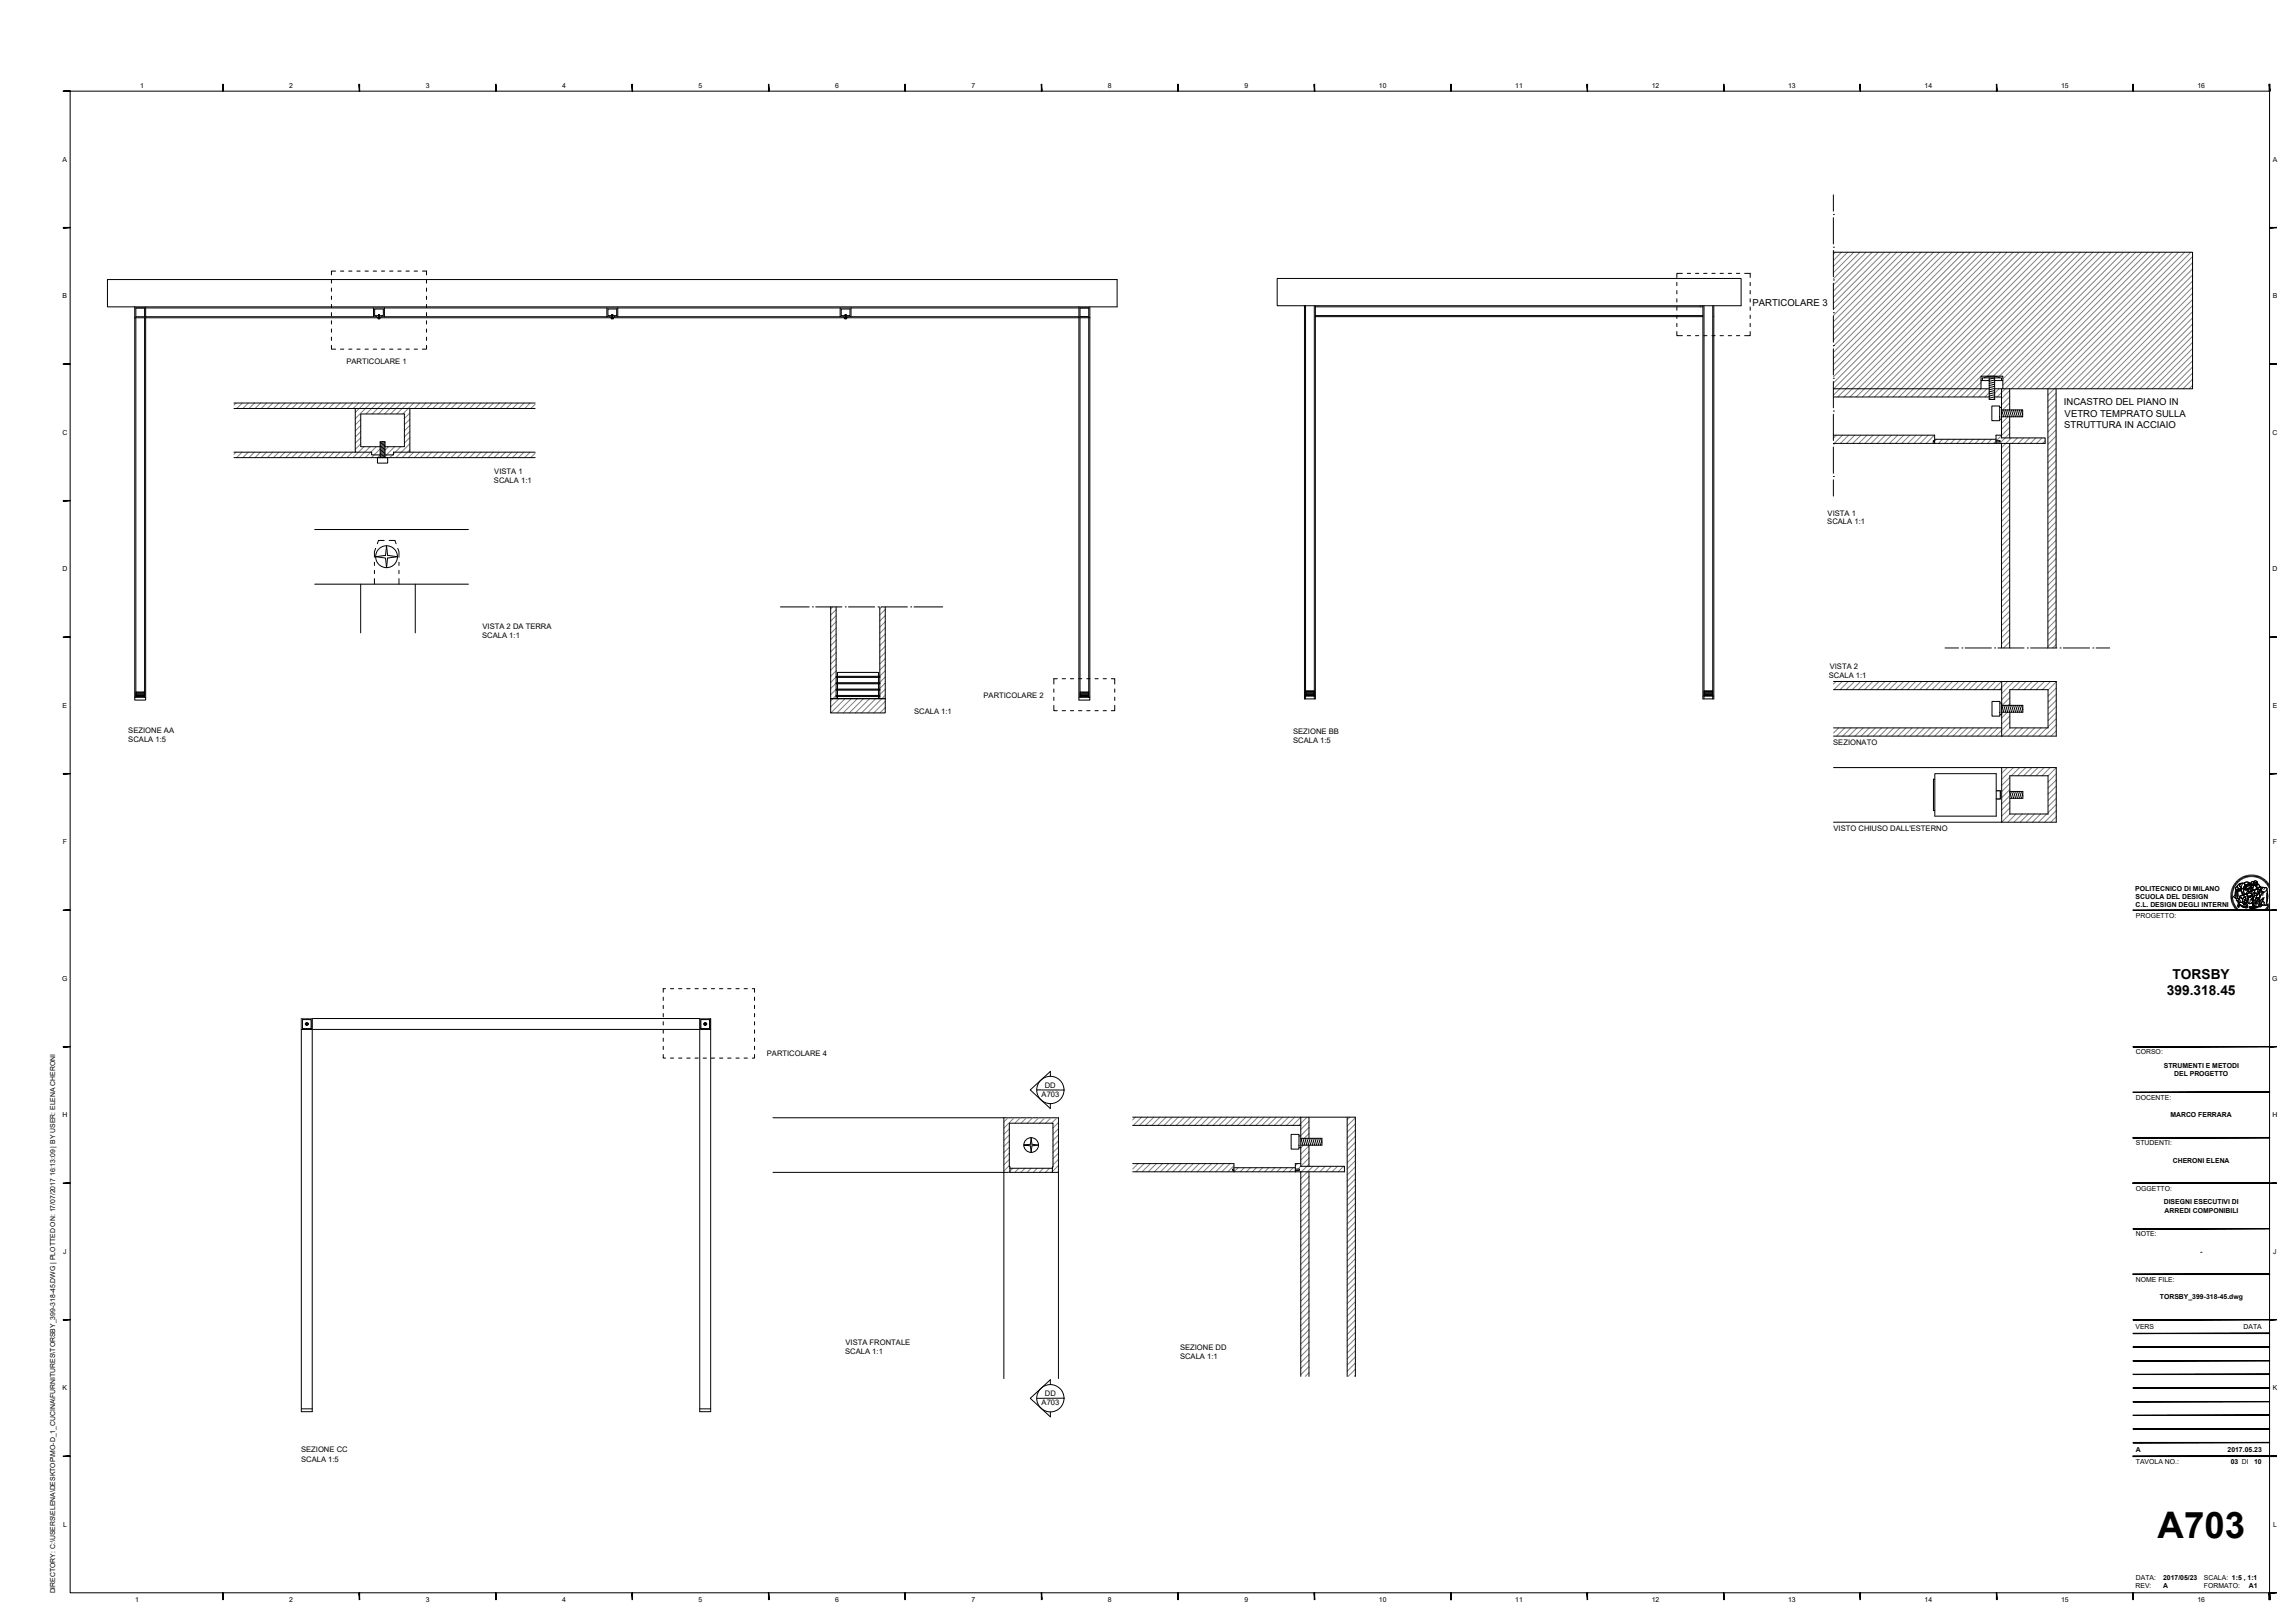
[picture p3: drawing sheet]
<svg xmlns="http://www.w3.org/2000/svg" width="841mm" height="594mm" viewBox="0 0 841 594" stroke-linecap="round" stroke-linejoin="round" font-family="sans-serif">
<defs><g id="words">
<text font-size="13.4" x="790.7" y="563.2">A703</text>
<g font-size="5">
<text x="796.2" y="358.6">TORSBY</text>
<text x="794.1" y="364.6">399.318.45</text>
</g>
<g font-size="3.5">
<text x="642.2" y="112">PARTICOLARE 3</text>
<text x="756.3" y="148.3">INCASTRO DEL PIANO IN</text>
<text x="756.6" y="152.6">VETRO TEMPRATO SULLA</text>
<text x="756.5" y="156.8">STRUTTURA IN ACCIAIO</text>
</g>
<g font-size="2.8">
<text x="127" y="133.3">PARTICOLARE 1</text>
<text x="181.1" y="173.7">VISTA 1</text>
<text x="181" y="177.1">SCALA 1:1</text>
<text x="669.8" y="189">VISTA 1</text>
<text x="669.6" y="192.1">SCALA 1:1</text>
<text x="176.7" y="233.6">SCALA 1:1</text>
<text x="176.8" y="230.3">VISTA 2 DA TERRA</text>
<text x="670.5" y="245">VISTA 2</text>
<text x="670.2" y="248.3">SCALA 1:1</text>
<text x="360.4" y="255.5">PARTICOLARE 2</text>
<text x="335" y="261.6">SCALA 1:1</text>
<text x="47" y="268.6">SEZIONE AA</text>
<text x="473.9" y="268.7">SEZIONE BB</text>
<text x="47" y="271.9">SCALA 1:5</text>
<text x="473.9" y="272">SCALA 1:5</text>
<text x="671.8" y="272.9">SEZIONATO</text>
<text x="671.9" y="304.4">VISTO CHIUSO DALL'ESTERNO</text>
<text x="281" y="386.9">PARTICOLARE 4</text>
<text x="381.7" y="401.9">A703</text>
<text x="382.9" y="398.5">DD</text>
<text x="309.7" y="496">SCALA 1:1</text>
<text x="309.8" y="492.6">VISTA FRONTALE</text>
<text x="432.4" y="494.5">SEZIONE DD</text>
<text x="432.4" y="497.8">SCALA 1:1</text>
<text x="381.7" y="514.8">A703</text>
<text x="382.9" y="511.4">DD</text>
<text x="110.3" y="531.9">SEZIONE CC</text>
<text x="110.3" y="535.3">SCALA 1:5</text>
</g>
<g font-size="2.5">
<text x="51.3" y="32.2">1</text>
<text x="106" y="32.2">2</text>
<text x="156" y="32.2">3</text>
<text x="206" y="32.2">4</text>
<text x="256" y="32.2">5</text>
<text x="306" y="32.2">6</text>
<text x="356" y="32.2">7</text>
<text x="406" y="32.2">8</text>
<text x="456" y="32.2">9</text>
<text x="505.3" y="32.2">10</text>
<text x="555.3" y="32.2">11</text>
<text x="605.3" y="32.2">12</text>
<text x="655.3" y="32.2">13</text>
<text x="705.3" y="32.2">14</text>
<text x="755.3" y="32.2">15</text>
<text x="805.3" y="32.2">16</text>
<text x="23" y="59.3">A</text>
<text x="832.8" y="59.3">A</text>
<text x="23" y="109.3">B</text>
<text x="832.8" y="109.3">B</text>
<text x="22.9" y="159.3">C</text>
<text x="832.8" y="159.3">C</text>
<text x="22.9" y="209.3">D</text>
<text x="832.8" y="209.3">D</text>
<text x="23" y="259.3">E</text>
<text x="832.8" y="259.3">E</text>
<text x="23" y="309.3">F</text>
<text x="832.9" y="309.3">F</text>
<text x="782.5" y="326.3">POLITECNICO DI MILANO</text>
<text x="782.6" y="329.3">SCUOLA DEL DESIGN</text>
<text x="782.6" y="332.4">C.L. DESIGN DEGLI INTERNI</text>
<text x="782.7" y="336.2">PROGETTO:</text>
<text x="22.8" y="359.3">G</text>
<text x="832.7" y="359.3">G</text>
<text x="782.7" y="386.2">CORSO:</text>
<text x="793" y="391.1">STRUMENTI E METODI</text>
<text x="796.7" y="394.1">DEL PROGETTO</text>
<text x="782.7" y="402.8">DOCENTE:</text>
<text x="22.9" y="409.3">H</text>
<text x="795.4" y="409.3">MARCO FERRARA</text>
<text x="832.8" y="409.3">H</text>
<text x="782.7" y="419.5">STUDENTI:</text>
<text x="796.2" y="425.9">CHERONI ELENA</text>
<text x="782.7" y="436.2">OGGETTO:</text>
<text x="792.9" y="441.1">DISEGNI ESECUTIVI DI</text>
<text x="793.2" y="444.1">ARREDI COMPONIBILI</text>
<text x="782.7" y="452.8">NOTE:</text>
<text x="23.2" y="459.3">J</text>
<text x="806.2" y="459.3">-</text>
<text x="833.1" y="459.3">J</text>
<text x="782.7" y="469.5">NOME FILE:</text>
<text x="791.5" y="475.7">TORSBY_399-318-45.dwg</text>
<text x="782.6" y="486.8">VERS</text>
<text x="822.2" y="486.8">DATA</text>
<text x="23" y="509.3">K</text>
<text x="832.8" y="509.3">K</text>
<text x="782.7" y="531.8">A</text>
<text x="816.3" y="531.8">2017.05.23</text>
<text x="782.7" y="536.3">TAVOLA NO.:</text>
<text x="817.5" y="536.3">03 DI</text>
<text x="826" y="536.3">10</text>
<text x="23.1" y="559.3">L</text>
<text x="833" y="559.3">L</text>
<text x="782.6" y="581.7">REV:</text>
<text x="782.7" y="578.8">DATA:</text>
<text x="792.7" y="581.8">A</text>
<text x="792.7" y="578.7">2017/05/23</text>
<text x="807.6" y="578.8">SCALA: 1:5 , 1:1</text>
<text x="807.6" y="581.8">FORMATO:</text>
<text x="824.1" y="581.8">A1</text>
<text x="20.2" y="583.6" transform="rotate(-90 20.2 583.6)">DIRECTORY: C:\USERS\ELENA\DESKTOP\MO-D_1_CUCINA\FURNITURES\TORSBY_399-318-45.DWG | PLOTTED ON: 17/07/2017 16:13:09 | BY USER: ELENA CHERONI</text>
<text x="49.5" y="586.8">1</text>
<text x="106" y="586.8">2</text>
<text x="156" y="586.8">3</text>
<text x="206" y="586.8">4</text>
<text x="256" y="586.8">5</text>
<text x="306" y="586.8">6</text>
<text x="356" y="586.8">7</text>
<text x="406" y="586.8">8</text>
<text x="456" y="586.8">9</text>
<text x="505.3" y="586.8">10</text>
<text x="555.3" y="586.8">11</text>
<text x="605.3" y="586.8">12</text>
<text x="655.3" y="586.8">13</text>
<text x="705.3" y="586.8">14</text>
<text x="755.3" y="586.8">15</text>
<text x="805.3" y="586.8">16</text>
</g>
</g></defs>
<!-- layer: A-FURN -->
<g fill="none" stroke="#000" stroke-width=".37">
<path d="M671.9 92.4h131.6v50h-70v18M39.4 102.4h370v10h-370zM49.4 116.4h350M49.4 112.4v4M49.8 112.8h3.2v3.2h-3.2zM49.8 116.4v139M53 116.4v139M53.4 112.4v144h-4v-140M53.4 112.8h83.5M53.4 116h83.5M138.7 115.6h-1.4v-2.4h3.2v2.4h-1.4M140.9 112.8h81.5"/>
<path d="M140.9 116h81.5M224.2 115.6h-1.4v-2.4h3.2v2.4h-1.4M226.4 112.8h81.5M226.4 116h81.5M309.7 115.6h-1.4v-2.4h3.2v2.4h-1.4M311.9 112.8h83.5M311.9 116h83.5M395.4 112.4v144h4v-140M395.8 112.8h3.2v3.2h-3.2zM395.8 116.4v139M399 116.4v139M399.4 112.4v4"/>
<path d="M468 102h170v10h-170zM478 112v144h4v-144M478.4 112v144M481.6 112v144M482 112.4h142M482 116h142M482 115.6h142M624 112v144h4v-144M624.4 112v144M627.6 112v144M726 139.4v-1.6h8v1.6M85.7 147.6h110.4"/>
<path d="M85.7 149.6h44.5M150.2 149.6h-20v16h6v1h3.1M150.2 149.6v16h-6v1h-3.1M150.2 149.6h45.9M671.9 142.4h57.1M671.9 159.4h37.1v3h-37.1M671.9 145.4h57.1M731 142.4h2.5M731 145.4h2.5M733.5 159.4h-2v3h2v74.9M736.5 142.4v7.7M736.5 152.7v7.7"/>
<path d="M750.5 142.4v94.9M753.5 142.4v94.9M85.7 167.6h110.4M85.7 165.6h44.5M139.3 163.6h-7.1v-12h16v12h-7.1M150.2 165.6h45.9M709 161.4h-.5v.5h.5M731.5 161.4h1.5v.5h-1.5M736.5 162.4v74.9M115.3 193.9h56.4M115.3 214h56.4M132.2 214v17.8"/>
<path d="M137.7 203.9l3.6-.5 .4-3.5 .3 3.5 3.7 .5-3.7 .5-.3 3.5-.4-3.5zM152.2 214v17.8M304.4 222.3v33.6M306.4 222.3v33.6M322.4 222.3v33.6M324.4 222.3v33.6M49.4 255.4h4M304.4 255.9v5.2h20v-5.2M304.4 255.9h20M395.4 255.4h4M478 254.9h4M624 254.9h4"/>
<path d="M671.9 249.6h81.6v20h-81.6M671.9 252.6h61.6M733.5 249.6v20M736.5 258.3v-5.7h14v14h-14v-5.7M671.9 266.6h61.6M671.9 281.1h81.6v20h-81.6M733.5 281.1v20M736.5 284.1h14v14h-14zM110.4 377h.5M110.9 376.7l-.1-3.3h3.2v3.3M114 377h142.9l-.1-3.6h3.2v3.6h.4M114.4 373v144h-4v-144h150v144h-4v-144"/>
<path d="M260 376.6h.1M283.2 409.4h104.7v95.5M367.9 409.4v95.5M415.1 409.2h81.6v94.9M415.1 412.2h61.6M476.7 409.2v18M479.7 409.2v7.7M479.7 419.4v7.8M493.7 409.2v94.9M283.2 429.4h86.9v-2h-.2v-16h16v16h-.2v2h2.2M415.1 426.2h37.1v3h-37.1M452.2 428.2h-.5v.5h.5"/>
<path d="M474.7 428.2h1.5v.5h-1.5M476.7 426.2h-2v3h2v74.9M479.7 429.2v74.9M110.4 516h4M256.4 516h4"/>
<circle cx="141.7" cy="203.9" r="4"/>
</g>
<!-- layer: COSTR -->
<g fill="none" stroke="#000" stroke-width=".37">
<path d="M138.5 116.4h.8v.4h-.8zM138.7 115.2v1.2l.4-.1M138.7 115.2h.4M138.9 115.2l-.2 .1M139.1 116.1l-2.2-.1v-3.2h4v3.2l-2.2 .3M139.1 115.2v1.2M139.1 116l-.4 .1M139.1 115.9l-.4 .1M139.1 115.8l-.4 .1M139.1 115.7l-.4 .1M139.1 115.6l-.4 .1M139.1 115.5l-.4 .1"/>
<path d="M139.1 115.4l-.4 .1M139.1 115.3l-.4 .1M224 116.4h.8v.4h-.8zM224.2 115.2v1.2l.4-.1M224.2 115.2h.4M224.4 115.2l-.2 .1M224.6 116.1l-2.2-.1v-3.2h4v3.2l-2.2 .3M224.6 115.2v1.2M224.6 116l-.4 .1M224.6 115.9l-.4 .1M224.6 115.8l-.4 .1M224.6 115.7l-.4 .1"/>
<path d="M224.6 115.6l-.4 .1M224.6 115.5l-.4 .1M224.6 115.4l-.4 .1M224.6 115.3l-.4 .1M309.5 116.4h.8v.4h-.8zM309.7 115.2v1.2l.4-.1M309.7 115.2h.4M310 115.2l-.3 .1M310.1 116.1l-2.2-.1v-3.2h4v3.2l-2.2 .3M310.1 115.2v1.2M310.1 116l-.4 .1M310.1 115.9l-.4 .1"/>
<path d="M310.1 115.8l-.4 .1M310.1 115.7l-.4 .1M310.1 115.6l-.4 .1M310.1 115.5l-.4 .1M310.1 115.4l-.4 .1M310.1 115.3l-.4 .1M726.5 139.4v-1h7v1M727.2 138.4a6.5 6.5 0 0 1 5.5 0M729 139.4h-3v3M729 138.9l1.9-.5v1M729 138.4v7.9h1.9M730.9 139.4h3.1v3"/>
<path d="M730.9 139.4l.1 6.9M730.9 139.2l-1.9 .5M730.9 139.9l-1.9 .5M729.9 148.7h2.9v5.4h-2.9zM730.9 140.7l-1.9 .5M730.9 141.5l-1.9 .5M730.9 142.3l-1.9 .5M730.9 143l-1.9 .5M730.9 143.8l-1.9 .5M730.9 144.6l-1.9 .5M730.9 145.3l-1.9 .6M730.9 146.1l-.7 .2"/>
<path d="M732.8 153.5h.7M732.8 149.3h.7M733.5 150.1h7.7v2.6h-7.7M733.5 150.1l.7 2.6M734.2 150.1l.8 2.6M735 150.1l.7 2.6M735.7 150.1l.7 2.6M736.4 150.1l.7 2.6M737.1 150.1l.7 2.6M737.8 150.1l.8 2.6M738.6 150.1l.7 2.6M739.3 150.1l.7 2.6"/>
<path d="M740 150.1l.7 2.6M740.7 150.1l.5 1.8M138.3 167.6h3.8v2h-3.8zM140.5 161.8l-1.2 .3M141.1 167.1l-1.8 .5v-5.8h1.8v5.8M141.1 166.6l-1.8 .5M141.1 166.1l-1.8 .5M141.1 165.6l-1.8 .5M141.1 165.1l-1.8 .5M141.1 164.6l-1.8 .5M141.1 164.1l-1.8 .5M141.1 163.6l-1.8 .5"/>
<path d="M141.1 163.1l-1.8 .5M141.1 162.6l-1.8 .5M141.1 162.1l-1.8 .5M709 162.4h22.5M709 160.9h22.5M733.5 160.4h16v2h-16M140.8 197.9h-2.1l-.4 1.3M142.6 197.9h2.1l.4 1.3M137.2 205.9v1.2M137.2 208.9v1.2M137.2 211.9v2.1M137.7 200.9l-.5 1.2v2"/>
<path d="M145.8 200.9l.4 1.2v2M146.2 205.9v1.2M146.2 208.9v1.2M146.2 211.9v2.1M49.8 254.2h3.2M49.8 253.7h3.2M49.8 253.8h3.2M49.8 254.7h3.2M49.8 255.1h3.2M49.8 255.2h3.2M49.9 255.4v-2h3v2M304.4 255.9h20"/>
<path d="M306.4 250h16v.5h-16zM306.4 247.7h16v.4h-16zM306.4 252.4h16v.4h-16zM306.4 254.7h16v.4h-16zM306.9 247.7v-1.4h15v1.4M306.9 248.1v1.9M306.9 250.5v1.9M306.9 252.8v1.9M306.9 255.1v.8M321.9 248.1v1.9M321.9 250.5v1.9M321.9 252.8v1.9"/>
<path d="M321.9 255.1v.8M395.8 254.2h3.2M395.8 253.7h3.2M395.8 253.8h3.2M395.8 254.7h3.2M395.8 255.1h3.2M395.8 255.2h3.2M395.9 255.4v-2h3v2M478.4 253.4h3.2M478.4 254.2h3.2M478.4 253.8h3.2M478.4 254.7h3.2"/>
<path d="M478.4 254.8h3.2M478.4 253.9h3.2M478.4 253.3h3.2M478.4 254.3h3.2M478.5 254.9v-1.9h3v1.9M624.4 253.4h3.2M624.4 254.2h3.2M624.4 253.8h3.2M624.4 254.7h3.2M624.4 254.8h3.2M624.4 253.9h3.2M624.4 253.3h3.2"/>
<path d="M624.4 254.3h3.2M624.5 254.9v-1.9h3v1.9M730 256.9h2.9v5.4h-2.9zM732.9 257.5h.6v3.4M734.3 258.3l.7 2.6M735 258.3l.7 2.6M735.7 258.3l.8 2.6M736.5 258.3l.7 2.6M737.2 258.3l.7 2.6M737.9 258.3l.7 2.6M738.6 258.3l.7 2.6M739.3 258.3l.8 2.6"/>
<path d="M740.1 258.3l.7 2.6M740.8 258.3l.5 1.8M733.5 260.9v.8h-.6M733.5 260.9h7.8v-2.6h-7.8l.8 2.6M709 283.4h22.5v15.5h-22.5zM709 285.4h-.5v11.5h.5M731.5 289.6h.4M731.5 292.6h.4M732 289.6h.1M732 292.6h.1M732.1 289.6h.1M732.1 292.6h.1"/>
<path d="M732.2 289.6h.6M732.2 292.6h.6M732.8 289.6h.1M732.8 292.6h.1M733 289.6h.1M733 289.6v.4M733 290.1h.1M733 290.2v.5M733 290.8v.1M733 291h.1M733 291.1v.5M733 291.7v.1"/>
<path d="M733 291.9h.1M733 292v.5M733 292.6h.1M736.5 289.9h4.8v2.5h-4.8M736.5 290.1l.7 2.3M737.2 289.9l.7 2.5M737.9 289.9l.7 2.5M738.6 289.9l.7 2.5M739.3 289.9l.8 2.5M740.1 289.9l.7 2.5M740.8 289.9l.5 1.7M110.9 376.7h3.1v.3h-3.1z"/>
<path d="M111.9 375h.5v-.5l.1 .5h.5l-.5 .1-.1 .5v-.5zM256.9 377h3.1M256.9 376.7h3.1M257.9 375h.5v-.5l.1 .5h.5l-.5 .1-.1 .5v-.5zM375.2 419.4l2.4-.3 .3-2.4 .3 2.4 2.4 .3-2.4 .3-.3 2.4-.3-2.4zM473.1 415.5h2.9v5.4h-2.9zM476 416h.7M476.7 416.9h7.7v2.5h-7.7M476.7 416.9l.8 2.5M477.5 416.9l.7 2.5M478.2 416.9l.7 2.5M478.9 416.9l.7 2.5"/>
<path d="M479.6 416.9l.8 2.5M480.4 416.9l.7 2.5M481.1 416.9l.7 2.5M481.8 416.9l.7 2.5M482.5 416.9l.7 2.5M483.2 416.9l.8 2.5M484 416.9l.4 1.8M370.1 429.4h15.6M370.1 427.9h15.6M452.2 429.2h22.5M452.2 427.7h22.5M476 420.3h.7"/>
<path d="M476.7 427.2h16v2h-16"/>
<circle cx="112.4" cy="375" r=".53"/>
<circle cx="258.4" cy="375" r=".53"/>
<circle cx="377.9" cy="419.4" r="2.69"/>
</g>
<!-- layer: QUOTE -->
<g fill="none" stroke="#000" stroke-width=".37">
<path d="M671.9 78.5h.1M671.9 71.4v5.9M671.9 79.7v9.6M123 99.3h-1.5v1.4M124.8 99.3h1.2M127.8 99.3h1.2M130.8 99.3h1.2M133.8 99.3h1.2M136.8 99.3h1.2M139.8 99.3h1.2M142.8 99.3h1.2M145.8 99.3h1.2"/>
<path d="M148.8 99.3h1.2M151.8 99.3h1.2M154.8 99.3h1.5v1.4M671.9 90.5h.1M671.9 91.7v9.6M121.5 102.5v1.2M121.5 105.5v1.2M121.5 108.5v1.2M121.5 111.5v1.2M121.5 114.5v1.2M121.5 117.5v1.2M156.3 102.5v1.2"/>
<path d="M156.3 105.5v1.2M156.3 108.5v1.2M156.3 111.5v1.2M156.3 114.5v1.2M156.3 117.5v1.2M614.5 103.4v1.2M614.5 106.4v1.2M614.5 109.4v1.2M614.5 112.4v1.2M614.5 115.4v1.2M614.5 118.4v1.2M616.5 100.1h-2v1.5"/>
<path d="M618.3 100.1h1.2M621.3 100.1h1.2M624.3 100.1h1.2M627.3 100.1h1.2M630.3 100.1h1.2M633.3 100.1h1.2M636.3 100.1h1.2M639.3 100.1h2.1v1.5M641.4 103.4v1.2M641.4 106.4v1.2M641.4 109.4v1.2M641.4 112.4v1.2"/>
<path d="M641.4 115.4v1.2M641.4 118.4v1.2M671.9 102.5h.1M671.9 114.5h.1M671.9 103.7v9.6M671.9 115.7v9.6M121.5 126.5v1.4h1.5M121.5 120.5v1.2M121.5 123.5v1.2M124.8 127.9h1.2M127.8 127.9h1.2M130.8 127.9h1.2"/>
<path d="M133.8 127.9h1.2M136.8 127.9h1.2M139.8 127.9h1.2M142.8 127.9h1.2M145.8 127.9h1.2M148.8 127.9h1.2M151.8 127.9h1.2M156.3 126.5v1.4h-1.5M156.3 120.5v1.2M156.3 123.5v1.2M614.5 121.4v1.5h2M618.3 122.9h1.2"/>
<path d="M621.3 122.9h1.2M624.3 122.9h1.2M627.3 122.9h1.2M630.3 122.9h1.2M633.3 122.9h1.2M636.3 122.9h1.2M641.4 121.4v1.5h-2.1M671.9 126.5h.1M671.9 138.5h.1M671.9 127.7v9.6M671.9 139.7v9.6M671.9 150.5h.1"/>
<path d="M671.9 151.7v9.6M671.9 162.5h.1M671.9 174.5h.1M671.9 163.7v9.6M671.9 175.7v6M286 222.3h10.5M297.7 222.3h.1M298.9 222.3h9.6M309.7 222.3h.1M310.9 222.3h9.6M321.7 222.3h.1M322.9 222.3h9.6"/>
<path d="M333.7 222.3h.1M334.9 222.3h10.6M712.8 237.3h4.9M718.9 237.3h.1M720.1 237.3h9.6M730.9 237.3h.1M732.1 237.3h9.6M742.9 237.3h.1M744.1 237.3h9.6M754.9 237.3h.1M756.1 237.3h9.6M766.9 237.3h.1"/>
<path d="M768.1 237.3h5M386.2 258.3v2h1.3M386.2 252.3v1.2M386.2 255.3v1.2M387.5 248.6h-1.3v1.9M389.3 248.6h1.1M392.2 248.6h1.3M395.3 248.6h1.1M398.2 248.6h1.2M401.3 248.6h1.1M404.2 248.6h1.2M407.2 248.6h1.3v1.9"/>
<path d="M408.5 258.3v2h-1.3M408.5 252.3v1.2M408.5 255.3v1.2M389.3 260.3h1.1M392.2 260.3h1.3M395.3 260.3h1.1M398.2 260.3h1.2M401.3 260.3h1.1M404.2 260.3h1.2M243.1 365.2v1.2M243.1 368.2v1.2M243.1 371.2v1.2"/>
<path d="M243.1 374.2v1.2M243.1 377.2v1.2M243.9 362.1h-.8v1.3M245.7 362.1h1.2M248.7 362.1h1.2M251.7 362.1h1.2M254.7 362.1h1.2M257.7 362.1h1.2M260.7 362.1h1.2M263.7 362.1h1.2M266.7 362.1h1.2M269.7 362.1h1.2"/>
<path d="M272.7 362.1h1.2M275.7 362.1h.8v1.3M276.5 365.2v1.2M276.5 368.2v1.2M276.5 371.2v1.2M276.5 374.2v1.2M276.5 377.2v1.2M243.1 386.2v1.3h.8M243.1 380.2v1.2M243.1 383.2v1.2M245.7 387.5h1.2M248.7 387.5h1.2"/>
<path d="M251.7 387.5h1.2M254.7 387.5h1.2M257.7 387.5h1.2M260.7 387.5h1.2M263.7 387.5h1.2M266.7 387.5h1.2M269.7 387.5h1.2M272.7 387.5h1.2M276.5 386.2v1.3h-.8M276.5 380.2v1.2M276.5 383.2v1.2M379.9 399.2h10"/>
<path d="M384.9 394.2v-1.8l-7.4 6.8 7.4 6.8v-1.8M384.9 507.1v-1.7l-7.4 6.8 7.4 6.7v-1.8M389.9 512.1l-10 .1"/>
<circle cx="384.9" cy="399.2" r="5"/>
<circle cx="384.9" cy="512.1" r="5"/>
</g>
<!-- layer: A-SECT-MCUT -->
<g fill="none" stroke="#808080" stroke-width=".37">
<path d="M672.6 92.4l-.7 .7M674.8 92.4l-2.9 3M677.1 92.4l-5.2 5.2M679.3 92.4l-7.4 7.5M681.6 92.4l-9.7 9.7M683.8 92.4l-11.9 12M686.1 92.4l-14.2 14.2M688.3 92.4l-16.4 16.5M690.6 92.4l-18.7 18.7M692.8 92.4l-20.9 20.9M695.1 92.4l-23.2 23.2M697.3 92.4l-25.4 25.4"/>
<path d="M699.5 92.4l-27.6 27.7M701.8 92.4l-29.9 29.9M704 92.4l-32.1 32.2M706.3 92.4l-34.4 34.4M708.5 92.4l-36.6 36.7M710.8 92.4l-38.9 38.9M713 92.4l-41.1 41.1M715.3 92.4l-43.4 43.4M717.5 92.4l-45.6 45.6M719.7 92.4l-47.8 47.9M722 92.4l-50.1 50.1M724.2 92.4l-52.3 52.4"/>
<path d="M726.5 92.4l-53 53M728.7 92.4l-53 53M731 92.4l-53 53M733.2 92.4l-53 53M735.5 92.4l-53 53M737.7 92.4l-53 53M740 92.4l-53 53M742.2 92.4l-53 53M744.4 92.4l-53 53M746.7 92.4l-53 53M748.9 92.4l-53 53M751.2 92.4l-53 53"/>
<path d="M753.4 92.4l-53 53M755.7 92.4l-53 53M757.9 92.4l-53 53M760.2 92.4l-53 53M762.4 92.4l-53 53M764.7 92.4l-53 53M766.9 92.4l-53 53M769.2 92.4l-53.1 53M771.4 92.4l-53 53M773.6 92.4l-45.4 45.4M775.9 92.4l-45.4 45.4M778.1 92.4l-45.4 45.4"/>
<path d="M780.4 92.4l-46.4 46.4M782.6 92.4l-48.6 48.6M784.9 92.4l-53 53M787.1 92.4l-50 50M789.4 92.4l-50.1 50M791.6 92.4l-50 50M793.9 92.4l-50.1 50M796.1 92.4l-50 50M798.3 92.4l-50 50M800.6 92.4l-50.1 50.1M802.8 92.4l-52.3 52.4M803.5 94l-48.4 48.4"/>
<path d="M803.5 96.2l-46.2 46.2M803.5 98.5l-43.9 43.9M803.5 100.7l-41.7 41.7M803.5 103l-39.5 39.4M803.5 105.2l-37.2 37.2M803.5 107.5l-35 34.9M803.5 109.7l-32.7 32.7M803.5 112l-30.5 30.4M803.5 114.2l-28.2 28.2M803.5 116.4l-26 26M803.5 118.7l-23.7 23.7M803.5 120.9l-21.5 21.5"/>
<path d="M803.5 123.2l-19.2 19.2M803.5 125.4l-17 17M803.5 127.7l-14.7 14.7M803.5 129.9l-12.5 12.5M803.5 132.2l-10.3 10.2M803.5 134.4l-8 8M803.5 136.6l-5.8 5.8M803.5 138.9l-3.5 3.5M86.5 147.6l-.8 .8M88.8 147.6l-2 2M91 147.6l-2 2M93.2 147.6l-2 2"/>
<path d="M95.5 147.6l-2 2M97.7 147.6l-2 2M100 147.6l-2 2M102.2 147.6l-2 2M104.5 147.6l-2 2M106.7 147.6l-2 2M109 147.6l-2 2M111.2 147.6l-2 2M113.5 147.6l-2 2M115.7 147.6l-2 2M117.9 147.6l-2 2M120.2 147.6l-2 2"/>
<path d="M122.4 147.6l-2 2M124.7 147.6l-2 2M126.9 147.6l-2 2M129.2 147.6l-2 2M131.4 147.6l-2 2M132.2 153.6l-2 2M132.2 155.8l-2 2M132.2 158.1l-2 2M133.7 147.6l-3.5 3.5M135.9 147.6l-5.7 5.7M138.2 147.6l-4 4M140.4 147.6l-4 4"/>
<path d="M142.6 147.6l-4 4M144.9 147.6l-4 4M147.1 147.6l-4 4M149.4 147.6l-4 4M150.2 151.3l-2 2M150.2 153.5l-2 2M150.2 155.8l-2 2M150.2 158l-2 2M151.6 147.6l-4 4M153.9 147.6l-2 2M156.1 147.6l-2 2M158.4 147.6l-2 2"/>
<path d="M160.6 147.6l-2 2M162.9 147.6l-2 2M165.1 147.6l-2 2M167.3 147.6l-2 2M169.6 147.6l-2 2M171.8 147.6l-2 2M174.1 147.6l-2 2M176.3 147.6l-2 2M178.6 147.6l-2 2M180.8 147.6l-2 2M183.1 147.6l-2 2M185.3 147.6l-2 2"/>
<path d="M187.6 147.6l-2 2M189.8 147.6l-2 2M192 147.6l-2 2M194.3 147.6l-2 2M196.1 148l-1.6 1.6M673 159.4l-1.1 1.1M675.2 159.4l-3 3M677.4 159.4l-3 3M679.7 159.4l-3 3M681.9 159.4l-3 3M684.2 159.4l-3 3M686.4 159.4l-3 3"/>
<path d="M688.7 159.4l-3 3M690.9 159.4l-3 3M693.2 159.4l-3 3M695.4 159.4l-3 3M697.6 159.4l-2.9 3M699.9 159.4l-3 3M702.1 159.4l-3 3M704.4 159.4l-3 3M706.6 159.4l-3 3M708.9 159.4l-3 3M726 140.1l-5.4 5.3M726 142.3l-3.1 3.1"/>
<path d="M728.1 142.4l-3 3M729 143.8l-1.6 1.6M732.6 142.4l-1.6 1.7M733.6 152.7l-.1 .1M735.8 152.7l-2.3 2.3M736.5 156.5l-5.9 5.9M736.5 143l-3 3M736.5 147.5l-2.6 2.6M736.5 149.8l-.4 .3M736.5 154.3l-3 3M736.5 145.3l-3 3M736.5 158.7l-3.7 3.7"/>
<path d="M753.5 144l-3 3M753.5 146.2l-3 3M753.5 150.7l-3 3M753.5 153l-3 3M753.5 155.2l-3 3M753.5 157.5l-3 3M753.5 159.7l-3 3M753.5 148.5l-3 3M803.5 141.1l-1.3 1.3M86.5 165.6l-.8 .8M88.7 165.6l-2 2M91 165.6l-2 2"/>
<path d="M93.2 165.6l-2 2M95.5 165.6l-2 2M97.7 165.6l-2 2M99.9 165.6l-2 2M102.2 165.6l-2 2M104.4 165.6l-2 2M106.7 165.6l-2 2M108.9 165.6l-2 2M111.2 165.6l-2 2M113.4 165.6l-2 2M115.7 165.6l-2 2M117.9 165.6l-2 2"/>
<path d="M120.1 165.6l-1.9 2M122.4 165.6l-2 2M124.6 165.6l-2 2M126.9 165.6l-2 2M129.1 165.6l-2 2M132.2 160.3l-2 2M132.2 162.6l-2 2M133.4 163.6l-4 4M135.6 163.6l-4 4M137.9 163.6l-4 4M139.3 164.4l-3.2 3.2M139.3 166.7l-.9 .9"/>
<path d="M142.4 163.6l-1.3 1.3M144.6 163.6l-3.5 3.6M146.9 163.6l-4 4M150.2 160.3l-2 2M150.2 162.5l-5.1 5.1M150.2 164.8l-2.9 2.8M151.6 165.6l-2 2M153.8 165.6l-2 2M156.1 165.6l-2 2M158.3 165.6l-2 2M160.6 165.6l-2 2M162.8 165.6l-2 2"/>
<path d="M165.1 165.6l-2 2M167.3 165.6l-2 2M169.6 165.6l-2 2M171.8 165.6l-2 2M174 165.6l-2 2M176.3 165.6l-2 2M178.5 165.6l-2 2M180.8 165.6l-2 2M183 165.6l-2 2M185.3 165.6l-2 2M187.5 165.6l-2 2M189.8 165.6l-2 2"/>
<path d="M192 165.6l-2 2M194.2 165.6l-2 2M196.1 166l-1.6 1.6M708.6 161.9l-.5 .5M709.6 160.9l-.6 .7M711.9 160.9l-1.5 1.5M714.1 160.9l-1.5 1.5M716.4 160.9l-1.5 1.5M718.6 160.9l-1.5 1.5M720.8 160.9l-1.5 1.5M723.1 160.9l-1.5 1.5M725.3 160.9l-1.5 1.5"/>
<path d="M727.6 160.9l-1.5 1.5M729.8 160.9l-1.5 1.5M736.5 163.2l-3 3M736.5 167.7l-3 3M736.5 170l-3 3M736.5 172.2l-3 3M736.5 174.5l-3 3M736.5 176.7l-3 3M736.5 165.5l-3 3M736.5 179l-3 3M737.1 160.4l-3.6 3.6M739.3 160.4l-2 2"/>
<path d="M741.6 160.4l-2 2M743.8 160.4l-2 2M746 160.4l-2 2M748.3 160.4l-2 2M749.5 161.5l-1 .9M753.5 164.2l-3 3M753.5 166.5l-3 2.9M753.5 168.7l-3 3M753.5 170.9l-3 3M753.5 173.2l-3 3M753.5 177.7l-3 3M753.5 179.9l-3 3"/>
<path d="M753.5 162l-3 3M753.5 175.4l-3 3M736.5 181.2l-3 3M736.5 183.4l-3 3M736.5 185.7l-3 3M736.5 187.9l-3 3M736.5 190.2l-3 3M736.5 194.7l-3 3M736.5 196.9l-3 3M736.5 199.2l-3 3M736.5 192.4l-3 3M753.5 182.2l-3 3"/>
<path d="M753.5 184.4l-3 3M753.5 186.7l-3 2.9M753.5 188.9l-3 3M753.5 191.1l-3 3M753.5 193.4l-3 3M753.5 195.6l-3 3M753.5 197.9l-3 3M736.5 201.4l-3 3M736.5 203.7l-3 3M736.5 205.9l-3 3M736.5 208.1l-3 3M736.5 210.4l-3 3"/>
<path d="M736.5 212.6l-3 3M736.5 214.9l-3 3M736.5 217.1l-3 3M736.5 219.4l-3 3M753.5 200.1l-3 3M753.5 202.4l-3 3M753.5 204.6l-3 3M753.5 206.9l-3 3M753.5 209.1l-3 3M753.5 211.3l-3 3.1M753.5 213.6l-3 3M753.5 215.8l-3 3"/>
<path d="M753.5 218.1l-3 3M305.1 222.3l-.7 .7M306.4 223.3l-2 2M306.4 225.5l-2 2M306.4 227.7l-2 2.1M306.4 230l-2 2M306.4 232.2l-2 2M306.4 234.5l-2 2M306.4 236.7l-2 2M306.4 239l-2 2M323.1 222.3l-.7 .7M324.4 223.2l-2 2"/>
<path d="M324.4 225.5l-2 2M324.4 227.7l-2 2M324.4 230l-2 2M324.4 232.2l-2 2M324.4 234.4l-2 2M324.4 236.7l-2 2M324.4 238.9l-2 2M736.5 221.6l-3 3M736.5 223.9l-3 3M736.5 226.1l-3 3M736.5 228.4l-3 2.9M736.5 230.6l-3 3"/>
<path d="M736.5 232.8l-3 3M736.5 235.1l-2.3 2.2M753.5 220.3l-3 3M753.5 222.6l-3 3M753.5 224.8l-3 3M753.5 227.1l-3 3M753.5 229.3l-3 3M753.5 231.6l-3 3M753.5 233.8l-3 3M753.5 236l-1.3 1.3M306.4 241.2l-2 2M306.4 243.5l-2 2"/>
<path d="M306.4 245.7l-2 2M306.4 248l-2 2M306.4 250.2l-2 2M306.4 252.5l-2 2M306.4 254.7l-2 2M307.4 255.9l-3 3M309.7 255.9l-5.2 5.2M311.9 255.9l-5.2 5.2M314.2 255.9l-5.2 5.2M316.4 255.9l-5.2 5.2M318.7 255.9l-5.2 5.2M320.9 255.9l-5.2 5.2"/>
<path d="M324.4 254.7l-6.4 6.4M324.4 241.2l-2 2M324.4 243.4l-2 2M324.4 245.7l-2 2M324.4 247.9l-2 2M324.4 250.2l-2 2M324.4 252.4l-2 2M324.4 256.9l-4.2 4.2M324.4 259.1l-2 2M672.8 249.6l-.9 .9M675.1 249.6l-3 3M677.3 249.6l-3 3"/>
<path d="M679.6 249.6l-3 3M681.8 249.6l-3 3M684.1 249.6l-3 3M686.3 249.6l-3 3M688.5 249.6l-3 3M690.8 249.6l-3 3M693 249.6l-3 3M695.3 249.6l-3 3M697.5 249.6l-3 3M699.8 249.6l-3 3M702 249.6l-3 3M704.3 249.6l-3 3"/>
<path d="M706.5 249.6l-3 3M708.8 249.6l-3 3M711 249.6l-3 3M713.2 249.6l-3 3M715.5 249.6l-3 3M717.7 249.6l-3 3M720 249.6l-3 3M722.2 249.6l-3 3M724.5 249.6l-3 3M726.7 249.6l-3 3M729 249.6l-3 3M731.2 249.6l-3 3"/>
<path d="M733.5 249.6l-3.1 3M735.7 249.6l-3 3M736.5 253.3l-3 3M736.5 255.5l-2.8 2.8M736.5 257.8l-.6 .5M737.9 249.6l-4.4 4.4M740.2 249.6l-3 3M742.4 249.6l-3 3M744.7 249.6l-3 3M746.9 249.6l-3 3M749.2 249.6l-3 3M751.4 249.6l-3 3"/>
<path d="M753.5 249.7l-3 3M753.5 252l-3 3M753.5 254.2l-3 3M753.5 256.5l-3 3M753.5 258.7l-3 3M673.8 266.6l-1.9 1.9M676 266.6l-3 3M678.3 266.6l-3 3M680.5 266.6l-3 3M682.8 266.6l-3 3M685 266.6l-3 3M687.3 266.6l-3 3"/>
<path d="M689.5 266.6l-3 3M691.7 266.6l-3 3M694 266.6l-3 3M696.2 266.6l-3 3M698.5 266.6l-3 3M700.7 266.6l-3 3M703 266.6l-3 3M705.2 266.6l-3 3M707.5 266.6l-3 3M709.7 266.6l-3 3M712 266.6l-3 3M714.2 266.6l-3 3"/>
<path d="M716.4 266.6l-2.9 3M718.7 266.6l-3 3M720.9 266.6l-3 3M723.2 266.6l-3 3M725.4 266.6l-3 3M727.7 266.6l-3 3M729.9 266.6l-3 3M732.2 266.6l-3 3M735.7 260.9l-2.2 2.1M736.5 262.2l-3 3M736.5 264.5l-5.1 5.1M736.7 266.6l-3 3"/>
<path d="M738.9 266.6l-3 3M741.1 266.6l-2.9 3M743.4 266.6l-3 3M745.6 266.6l-3 3M747.9 266.6l-3 3M750.1 266.6l-3 3M753.5 261l-3 3M753.5 263.2l-3 3M753.5 265.4l-4.1 4.2M753.5 267.7l-1.9 1.9M735.6 281.1l-2.1 2.1M736.5 284.7l-3 3"/>
<path d="M736.5 286.9l-3 3M736.5 289.2l-3 3M736.5 291.4l-3 3M736.5 293.7l-3 3M736.5 295.9l-3 3M736.6 298.1l-3 3M737.8 281.1l-4.3 4.4M738.8 298.1l-3 3M740.1 281.1l-3 3M741.1 298.1l-3.1 3M742.3 281.1l-3 3M743.3 298.1l-3 3"/>
<path d="M744.6 281.1l-3 3M745.5 298.1l-3 3M746.8 281.1l-3 3M747.8 298.1l-3 3M749.1 281.1l-3 3M750 298.1l-3 3M751.3 281.1l-3 3M753.5 281.2l-3 3M753.5 283.4l-3 3M753.5 285.7l-3 3M753.5 287.9l-3 3M753.5 290.1l-3 3.1"/>
<path d="M753.5 292.4l-3 3M753.5 294.6l-3 3M753.5 296.9l-4.2 4.2M753.5 299.1l-2 2M110.7 373l-.3 .4M110.8 373.9l-.4 .4M110.8 374.3l-.4 .4M110.8 374.8l-.4 .4M110.8 375.2l-.4 .4M110.8 375.7l-.4 .4M110.8 376.1l-.4 .4M110.8 376.6l-.4 .3"/>
<path d="M111.1 376.7l-.3 .3M111.2 373l-.8 .8M111.5 376.7l-.3 .3M111.6 373l-.4 .4M112 376.7l-.3 .3M112.1 373l-.4 .4M112.4 376.7l-.3 .3M112.5 373l-.4 .4M112.9 376.7l-.3 .3M113 373l-.4 .4M113.3 376.7l-.3 .3M113.4 373l-.4 .4"/>
<path d="M113.8 376.7l-.3 .3M113.9 373l-.4 .4M114.3 373l-.4 .4M114.4 376.5l-.5 .5M114.4 373.4l-.4 .4M114.4 373.8l-.4 .4M114.4 374.3l-.4 .4M114.4 374.7l-.4 .4M114.4 375.2l-.4 .4M114.4 375.6l-.4 .4M114.4 376.1l-.4 .4M114.4 377h.1"/>
<path d="M256.7 373l-.3 .4M256.8 373.9l-.4 .4M256.8 374.3l-.4 .4M256.8 374.8l-.4 .4M256.8 375.2l-.4 .4M256.8 375.7l-.4 .4M256.8 376.1l-.4 .4M256.8 376.6l-.4 .3M257.1 376.7l-.3 .3M257.2 373l-.8 .8M257.5 376.7l-.3 .3M257.6 373l-.4 .4"/>
<path d="M258 376.7l-.3 .3M258.1 373l-.4 .4M258.4 376.7l-.3 .3M258.5 373l-.4 .4M258.9 376.7l-.3 .3M259 373l-.4 .4M259.3 376.7l-.3 .3M259.4 373l-.4 .4M259.8 376.7l-.3 .3M259.9 373l-.4 .4M260.3 373l-.4 .4M260.4 376.5l-.5 .5"/>
<path d="M260.4 373.4l-.4 .4M260.4 373.8l-.4 .4M260.4 374.3l-.4 .4M260.4 374.7l-.4 .4M260.4 375.2l-.4 .4M260.4 375.6l-.4 .4M260.4 376.1l-.4 .4M260.4 377h.1M369.4 409.4l-1.5 1.5M369.9 413.4l-2 2M369.9 415.7l-2 2M369.9 417.9l-2 2"/>
<path d="M371.7 409.4l-3.8 3.8M373.9 409.4l-2 2M376.2 409.4l-2 2M378.4 409.4l-2 2M380.7 409.4l-2 2M382.9 409.4l-2 2M385.1 409.4l-2 2M387.4 409.4l-2 2M387.9 411.2l-2 2M387.9 413.4l-2 2M387.9 415.6l-2 2M387.9 417.9l-2 2"/>
<path d="M416.1 409.2l-1 1M418.3 409.2l-3 3M420.6 409.2l-3 3M422.8 409.2l-3 3M425.1 409.2l-3 3M427.3 409.2l-3 3M429.6 409.2l-3 3M431.8 409.2l-3 3M434.1 409.2l-3.1 3M436.3 409.2l-3 3M438.5 409.2l-3 3M440.8 409.2l-3 3"/>
<path d="M443 409.2l-3 3M445.3 409.2l-3 3M447.5 409.2l-3 3M449.8 409.2l-3 3M452 409.2l-3 3M454.3 409.2l-3.1 3M456.5 409.2l-3 3M458.7 409.2l-3 3M461 409.2l-3 3M463.2 409.2l-3 3M465.5 409.2l-3 3M467.7 409.2l-3 3"/>
<path d="M470 409.2l-3 3M472.2 409.2l-3 3M474.5 409.2l-3 3M476.7 409.2l-3 3M477.7 419.4l-1 1M479 409.2l-3 3M479.7 410.7l-3 3M479.7 412.9l-3 3M479.7 415.2l-1.8 1.7M479.7 419.7l-3 3M494.7 409.2l-1 1M496.7 409.4l-3 3"/>
<path d="M496.7 411.7l-3 3M496.7 413.9l-3 3M496.7 416.1l-3 3M496.7 418.4l-3 3M369.9 420.2l-2 2M369.9 422.4l-2 2M369.9 424.7l-2 2M369.9 426.9l-2 2M371.1 427.9l-1.5 1.5M373.4 427.9l-1.5 1.5M375.6 427.9l-1.5 1.5M377.9 427.9l-1.5 1.5"/>
<path d="M380.1 427.9l-1.5 1.5M382.4 427.9l-1.5 1.5M384.6 427.9l-1.5 1.5M387.9 426.9l-2.5 2.5M387.9 420.1l-2 2M387.9 422.4l-2 2M387.9 424.6l-2 2M387.9 429.1l-.3 .3M417 426.2l-1.9 2M419.3 426.2l-3 3M421.5 426.2l-3 3M423.8 426.2l-3 3"/>
<path d="M426 426.2l-3 3M428.3 426.2l-3 3M430.5 426.2l-3 3M432.8 426.2l-3 3M435 426.2l-3 3M437.3 426.2l-3 3M439.5 426.2l-3 3M441.7 426.2l-3 3M444 426.2l-3 3M446.2 426.2l-3 3M448.5 426.2l-3 3M450.7 426.2l-3 3"/>
<path d="M452.2 427l-2.2 2.2M453.7 427.7l-1.5 1.5M456 427.7l-1.5 1.5M458.2 427.7l-1.5 1.5M460.4 427.7l-1.4 1.5M462.7 427.7l-1.5 1.5M464.9 427.7l-1.5 1.5M467.2 427.7l-1.5 1.5M469.4 427.7l-1.5 1.5M471.7 427.7l-1.5 1.5M473.9 427.7l-1.5 1.5M475.2 428.7l-.5 .5"/>
<path d="M475.4 426.2l-.7 .7M479.7 424.2l-4 4M479.7 426.4l-3 3M479.7 421.9l-3 3M479.7 430.9l-3 3M479.7 433.2l-3 2.9M479.7 435.4l-3 3M479.7 437.6l-3 3M479.7 439.9l-3 3M481.2 427.2l-4.5 4.5M483.4 427.2l-2 2M485.6 427.2l-2 2"/>
<path d="M487.9 427.2l-2 2M490.1 427.2l-2 2M492.4 427.2l-2 2M492.7 429.1l-.1 .1M496.7 420.6l-3 3M496.7 422.9l-3 3M496.7 425.1l-3 3M496.7 427.4l-3 3M496.7 429.6l-3 3M496.7 431.9l-3 3M496.7 434.1l-3 3M496.7 436.3l-3 3.1"/>
<path d="M496.7 438.6l-3 3M479.7 442.1l-3 3M479.7 444.4l-3 3M479.7 446.6l-3 3M479.7 448.9l-3 3M479.7 451.1l-3 3M479.7 453.4l-3 2.9M479.7 455.6l-3 3M479.7 457.8l-3 3M496.7 440.8l-3 3M496.7 443.1l-3 3M496.7 445.3l-3 3"/>
<path d="M496.7 447.6l-3 3M496.7 449.8l-3 3M496.7 452.1l-3 3M496.7 454.3l-3 3M496.7 456.6l-3 3M496.7 458.8l-3 3M479.7 460.1l-3 3M479.7 462.3l-3 3M479.7 464.6l-3 3M479.7 466.8l-3 3M479.7 469.1l-3 3M479.7 471.3l-3 3"/>
<path d="M479.7 473.6l-3 3M479.7 475.8l-3 3M479.7 478l-3 3.1M496.7 461l-3 3.1M496.7 463.3l-3 3M496.7 465.5l-3 3M496.7 467.8l-3 3M496.7 470l-3 3M496.7 472.3l-3 3M496.7 474.5l-3 3M496.7 476.8l-3 3M496.7 479l-3 3"/>
<path d="M479.7 480.3l-3 3M479.7 482.5l-3 3M479.7 484.8l-3 3M479.7 487l-3 3M479.7 489.3l-3 3M479.7 491.5l-3 3M479.7 493.8l-3 3M479.7 496l-3 3M479.7 498.3l-3 3M496.7 481.3l-3 3M496.7 483.5l-3 3M496.7 485.8l-3 2.9"/>
<path d="M496.7 488l-3 3M496.7 490.2l-3 3M496.7 492.5l-3 3M496.7 494.7l-3 3M496.7 497l-3 3M496.7 499.2l-3 3M479.7 500.5l-3 3M479.7 502.7l-1.4 1.4M496.7 501.5l-2.7 2.6M496.7 503.7l-.4 .4"/>
</g>
<!-- layer: G-ANNO-LOGO -->
<g fill="none" stroke="#000" stroke-width=".37">
<path d="M817.5 328.1h.6M817.5 327.7h.7M817.5 327.3l.7 .1M817.5 327l.7 .1M817.6 326.6l.7 .2M817.7 326.3l.6 .1M817.8 325.9l.6 .2M817.9 325.6l.6 .2M818 325.3l.6 .2M818.1 324.9l.7 .3M818.1 328.4h-.6M818.2 328.7l-.7 .1"/>
<path d="M818.2 329l-.7 .1M818.3 329.3l-.7 .2M818.3 324.6l.6 .3M818.3 329.7l-.6 .1M818.4 330l-.7 .2M818.5 324.3l.6 .3M818.5 330.3l-.6 .2M818.6 330.6l-.6 .3M818.6 324l.6 .4M818.7 330.9l-.6 .3M818.8 323.7l.6 .4M818.9 331.2l-.6 .3"/>
<path d="M819 331.5l-.6 .3M819.1 323.4l.5 .4M819.2 331.8l-.6 .3M819.3 323.1l.5 .5M819.4 325.7l.6 .1a.84 .84 0 0 0 1.3-.2v.5a1.64 1.64 0 0 1-2-.3zM819.4 325.7v.4M819.4 332l-.6 .4M819.5 322.9l.5 .4M819.5 326.2l-.7 2.6 .4 .1M819.6 332.3l-.6 .4M819.7 324.6l.3-.1 .1 .8 1.1 .4-.5 .3-1-.2a.51 .51 0 0 1-.5-.4 .51 .51 0 0 1 .3-.6zM819.8 322.6l.4 .5"/>
<path d="M819.8 332.6l-.6 .4M819.8 326.2l.4 .1-.3 2.8a.43 .43 0 0 1-.6-.2 .43 .43 0 0 1 .1-.5l.1-1.5zM819.8 326.2l-.3 .5-.3 2.2 .7 .2M820 324.4l-.6 .6a.44 .44 0 0 0-.2 .5 .44 .44 0 0 0 .5 .3l1 .2 .6-.4M820 332.8l-.5 .5M820 322.4l.5 .5M820 329.8v.1a1.17 1.17 0 0 0 1.6 .6l.2-.2M820.1 324.2l.6-.6 1.3-.1a.81 .81 0 0 0-1 .3 .81 .81 0 0 0 .1 1.1h.2v.7l-1.1-.3-.3-.3zM820.2 330.2l.6 .3 1-.2 .4 1 .2-.2 .3 .4-.2-.5 .3 .4-.1-.5 .4 .2-.8-.7 .3-.8 .4 .2 .3 1a.79 .79 0 0 1 0 1 .79 .79 0 0 1-.9 .2l-1.6-.8-.6-.6zM820.2 330.2v.5l.8 .7 1.9 .9M820.2 333l-.5 .5M820.2 326.3l1.2-.1 .6 1.2-.1 .5-.4 .1a.51 .51 0 0 0-.7 .1 .51 .51 0 0 0 .1 .7l-.4 .5-.5-.4z"/>
<path d="M820.2 326.3l-.2 .6 .1 2.2M820.3 322.1l.4 .6M820.3 330.8l2 1.2a.82 .82 0 0 0 1.2-.6v.1a.71 .71 0 0 1-.1 1 .71 .71 0 0 1-1-.1l-1.1-.6a.39 .39 0 0 0-.5-.3 .39 .39 0 0 0-.2 .5l-.4 .2-.2-.4zM820.3 330.9l-.3 .9 .3 .4 .3-.2-.2-.1a.51 .51 0 0 1 .4-.4 .51 .51 0 0 1 .5 .3l1.1 .6a.71 .71 0 0 0 1 .1 .71 .71 0 0 0 .1-1M820.4 333.3l-.4 .5M820.5 329.3l-.2-.2a.48 .48 0 0 0-.7 .2 .48 .48 0 0 0 .2 .7l.2-.2a.66 .66 0 0 1 .7-.2 .66 .66 0 0 1 .5 .5M820.6 321.9l.4 .6M820.7 333.5l-.4 .5M820.7 329l.4-.3 .8 .6-.1 1a1.19 1.19 0 0 1-1.8-.5l.7-.2zM820.7 328.3l1.2-.4 .4 .1 .1-.4 .5-.1 .8 .6a.99 .99 0 0 1 .1 1.2 .99 .99 0 0 1-1.2 .4l.1-.2a.47 .47 0 0 0 .1-.8 .47 .47 0 0 0-.8 .2l-.2 .4-.7-.6a.29 .29 0 0 1-.4 0 .29 .29 0 0 1 0-.4zM820.9 321.7l.3 .6M820.9 333.7l-.4 .5"/>
<path d="M821 323.8a.87 .87 0 0 1 1.2-.3 .87 .87 0 0 1 .2 1.3l-.4 .7 .2 .6a1.1 1.1 0 0 0 .7 1.4l-.5 .1-.1 .4-.4-.1 .1-.5-.6-1.2-.1-1.3a.61 .61 0 0 1-.5-.4 .61 .61 0 0 1 .2-.7zM821.1 328.6l.7 .7M821.1 328.7l-.5 .4 .1 .5M821.2 321.5l.3 .6M821.2 333.9l-.4 .5M821.4 326.2h-2.1l-.3 1.5-.5 .7 .3 .3M821.5 334l-.4 .6M821.5 321.3l.3 .6M821.5 326.6l.2 1.4M821.7 323.8l-.4 1 .1 1.4 .7 1.8 .7-.6a2.04 2.04 0 0 1-.1-3.2l-.5-.7-1.6 .2-.6 .6-.1 .7 1.3 .6M821.8 334.2l-.4 .6M821.8 321.2l.3 .6"/>
<path d="M821.9 327.9l-.4 .1a.51 .51 0 0 0-.7 .1 .51 .51 0 0 0 .1 .7M822 323.5a.81 .81 0 0 0-1 .3 .81 .81 0 0 0 .1 1l.2 .1M822 334.4l-.3 .6M822.1 321l.3 .7M822.2 328.7l.1-.1a.46 .46 0 0 1 .6 .2 .46 .46 0 0 1-.2 .7l-.4 .9 .8 .7-.4-.2 .1 .5-.3-.4 .1 .5-.2-.4-.2 .2-.4-.8v-1zM822.2 324.9l1-.4-.1 .5-1.1 .5zM822.2 328.7l.1-.1a.47 .47 0 0 1 .6 .2 .47 .47 0 0 1-.2 .7l-.4 .9 .8 .7-.4-.2 .1 .5-.3-.4 .1 .5-.2-.4-.2 .3-.4-.9v-1zM822.3 325.4l.7-.3 .3 .2a.33 .33 0 0 0-.4 .2 .33 .33 0 0 0 .2 .4h-.6zM822.3 325.4l.2 .5 .6 .1M822.3 334.5l-.2 .6M822.4 323.6l.8-.6 .9 .2 .3 .4-.1 .3-.5-.2-.5 .4-.6-.2M822.5 320.9l.2 .6"/>
<path d="M822.6 323.3l1-.2 .6 .2 .3 .4h-.7l-.7 .4-.7-.5zM822.6 334.6l-.2 .6M822.7 323.9l.6 .2 .6-.5 .3 .3-.6 .8-1-.1zM822.8 320.8l.2 .6M822.9 327.5l.6 .3 .4 .6 .1 .6-.4 .4M823 334.7l-.3 .7M823 325.4h.9l-.2 .2a.39 .39 0 0 1-.6 .4 .39 .39 0 0 1-.1-.6zM823 329.8l.3 1a.79 .79 0 0 1 .1 .9 .79 .79 0 0 1-.9 .3M823 325.1l.3 .2M823.1 324.8l-1.1 .7M823.1 328.4l-.7 .2M823.1 320.7l.2 .6"/>
<path d="M823.2 324.5l-.3 .5M823.3 334.8l-.2 .7M823.4 325.4a.34 .34 0 0 0-.4 .3 .34 .34 0 0 0 .4 .3 .34 .34 0 0 0 .2-.5l.3-.1-.7 .1M823.4 328.5a.7 .7 0 0 1 .2 .9 .7 .7 0 0 1-1 .3M823.5 327.7l.6-.7 1 .3 .2 .6-1.4 .4 .6 .4 .4-.2 .5-.7-.3-.5-1.1-.3-.5 .7-.2-.1 .2-1.1 .3-.2 1.3 .2 .5-.4v-.3l.6 .2 .1 1-.2 .6 .1 .4-.9 1.3h-.4l.6 .2v.4l.1-.2-.2 .5a.97 .97 0 0 1-1.2 .8l-.7-.7 .5-1.6M823.5 320.6l.1 .7M823.5 327.4l.6-.4 1 .3a.34 .34 0 0 1 .3 .3 .34 .34 0 0 1-.4 .3l-.2 .1a.6 .6 0 0 1-.7 .5 .6 .6 0 0 1-.5-.6zM823.5 330.3l.8 .7M823.6 334.9l-.2 .7M823.7 324.4l.1 .1M823.8 324l.2 .1M823.8 326.3l-.4 .6-.1 .7"/>
<path d="M823.8 329.7v1M823.8 320.5l.2 .7M823.9 324.1h-.1M823.9 335l-.1 .6M823.9 328.3l1.2-.4-.2 .6-.4 .2zM823.9 329.1l-.7 1.4M824.2 324.2l.8-.2a.33 .33 0 0 1 0 .6 .33 .33 0 0 1-.5-.3zM824.2 320.5l.1 .7M824.2 323.9l-.6 .7h-1M824.2 335l-.1 .7M824.3 332.2l2-.4 1.2 .2-2.1 .6zM824.3 332.2l1.1 .4v.3l-1.1-.4z"/>
<path d="M824.3 325h1l.3 .9-.1 .4-.5-1.3a.41 .41 0 0 0-.6 .1 .41 .41 0 0 0 .2 .6v.1a.49 .49 0 0 1-.1 .7 .49 .49 0 0 1-.7-.2zM824.5 325l.7 .1 .2 .5a.63 .63 0 0 1-.1 .7 .63 .63 0 0 1-.7 .2zM824.5 320.4l.1 .7M824.5 335v.7M824.6 324l.1-.2a.52 .52 0 0 1 .5 0 .52 .52 0 0 1 .3 .5l-.3 .1M824.6 328.5l.1 .1M824.6 329.4l-.3 1.6 1-.2M824.6 323.8a.52 .52 0 0 1 .6 0 .52 .52 0 0 1 .3 .4l-.3 .2-.2-.4h-.4zM824.7 328.2h.1M824.7 328.4l.1 .1M824.8 325.2v.1M824.9 325.2l-.2 .1"/>
<path d="M824.9 335.1l-.1 .6M824.9 320.4v.7M825 324.2h-.8l.5 .3a.29 .29 0 0 0 .5 0 .29 .29 0 0 0-.2-.5v.3M825 329.3h.3l.2-.5 .4-.2-.4 1.3v-.4zM825 326.5v.7M825.1 328l-.2 .5-.4 .2-1.2-.7M825.1 325.1l.1 .4M825.2 335.1v.6M825.2 325.2l-.2-.2a.44 .44 0 0 0-.6 .1 .44 .44 0 0 0 .2 .7 .46 .46 0 0 1 0 .6 .46 .46 0 0 1-.6 0 .46 .46 0 0 1 0-.6l.2-.7 .7-.3 .6 .5 .2 .8-.3 .2-.2-.3M825.3 320.4l-.1 .7M825.3 325.6h-.2M825.3 325.4a.42 .42 0 0 1 0 .6 .42 .42 0 0 1-.6-.1h-.1"/>
<path d="M825.3 326.2l-.7 .3M825.4 332.6l2.1-.6-.1 .3-2 .6zM825.4 332.6v.3M825.5 324.3l.1-.1 .1 .4-.2 .8M825.5 328.8h.1M825.5 329.4l-.1 .5 .2-.2M825.5 335.1l.1 .6M825.5 323.8l.2 .4M825.6 325.8l.1-1.4-.6-.7a.45 .45 0 0 1-.2-.6 .45 .45 0 0 1 .6-.2 .31 .31 0 0 1 .5 .1 .31 .31 0 0 1-.2 .4v1l.3-.5 .2 .4 .5-.2-.1 .6 .3-.1 .3 .7-1.1 .7M825.6 320.4v.7M825.7 329.1l-.2 .3v-.2M825.7 326.8l-.2 1.4"/>
<path d="M825.7 326l.4 .3M825.8 330.8l.3 1-.3-.5-.3 .7zM825.8 328l-.4 .4v.4M825.8 335l.1 .7M825.9 328.6l-.4 .2-.2 .5h-.4l.6 .2M825.9 326.9l-.4 .9M826 320.5l-.1 .6M826 322.9l-.8 .1-.3 .6M826.1 323.9l.2 .3 .5-.1M826.1 322.8l.5-.2 .6 .5-.4 1.7 .3-1.1-.3-.6-.5 .2-.5 1.1-.1-.8zM826.1 322.8l.6-.1 .5 .5-.4 1.6 .3-1.1-.3-.6-.5 .2-.5 1.1-.1-.8zM826.2 335l.1 .7"/>
<path d="M826.2 326l.7-.4 .7 .1a.68 .68 0 0 1 .8 .6 .68 .68 0 0 1-.7 .8l-.3 .3-.5 .1-.7-.7zM826.2 323.6l.3 .1M826.2 328l.9-.1-1.1 2.1v.8l-.5 .7-.2-1zM826.3 328l-1 2.5 .2 1 .4-.7 .2 1.4-.3-.9-.4 1 .1-.8M826.3 323.3l.5-.2 .3 .6-.3 .4-.6 .1zM826.3 324.1h.1M826.3 327l-.2 .5 .1 .5 1-.2 .4-.6M826.3 320.5l-.1 .7M826.3 323.7h.1M826.4 324h.1M826.5 334.9l.1 .7M826.7 320.6l-.2 .6"/>
<path d="M826.7 323.8l.2 .1M826.8 323.8l-.1 .1M826.8 328.9l.7-.1-.5 1.4 .2 .7-.3 .2-.5-.2zM826.8 334.9l.2 .6M827 324.6l.3 .7M827 327.1h.1M827 320.7l-.1 .6M827.1 325.5l1.8-.5-.7 .9zM827.1 327.9l-1.1 2.1v.9M827.1 334.8l.2 .6M827.2 327.1h-.3M827.2 323.7l1.2 1.3h-.4a.61 .61 0 0 1-.7 .3 .61 .61 0 0 1-.4-.7z"/>
<path d="M827.2 323.7l.9 1M827.2 327.4h-.1M827.4 320.8l-.2 .6M827.4 334.7l.3 .6M827.4 332v.3l-2 .6-1.1-.4v-.3l1.1 .4 2-.6-1.1-.2-2 .4M827.5 328.9l-.5 2.2-.6-.2 .3-1.9M827.7 320.9l-.2 .6M827.7 327h.3v.8a.66 .66 0 0 1 0 .9 .66 .66 0 0 1-.8 .2h-.5l.4-1zM827.7 334.6l.3 .6M827.8 326.7l-.1 .4M827.8 325.8l.5 .4M827.8 324.5l.6 .5"/>
<path d="M827.9 328.8l-1.2 .2M827.9 330.2l-.1 .2 .3 .2M828 321l-.2 .6M828 334.4l.3 .6M828.1 327l-.3 2.2a1.83 1.83 0 0 0-.1 2.1l.2 .1M828.2 329.9l1.1-1-.8 2.6a.41 .41 0 0 1-.2 .6 .41 .41 0 0 1-.5-.2 .41 .41 0 0 1 .1-.5zM828.2 325.9a1.42 1.42 0 0 1 1.3-.9 1.42 1.42 0 0 1 1.3 .7l-.6 .7a1.08 1.08 0 0 1-1 .5 1.08 1.08 0 0 1-.9-.7M828.3 326.2l-1 1.3h-.4l-.6-.5v-.8l.5-.5 .6 .1-.1 1 .6-.4-.1-.6-1.1-.2-.5 .4v.5M828.3 334.3l.3 .6M828.3 327.7l.1 .6M828.4 321.1l-.3 .7M828.6 334.1l.3 .6"/>
<path d="M828.7 321.3l-.3 .6M828.8 326.9l-.9 .1M828.8 331.1l.6 .4M828.9 334l.4 .5M829 321.5l-.3 .6M829 325l-1.1 .1-.9 .4M829.2 333.8l.3 .5M829.2 329.9l.8 .9M829.2 326.9l-1 1.7-.4 1.7 1.5-1.4 .5-.1M829.3 325a.92 .92 0 0 0-.5 1.1 .92 .92 0 0 0 .9 .7M829.3 325l.5 .1a.74 .74 0 0 1 .9 .2 .74 .74 0 0 1 0 .9l.3 2.2-.3 2.3 .3 .8h-1.8a.54 .54 0 0 1-.8-.2 .54 .54 0 0 1 .4-.8l.5-1.6-1.5 1.3a5 5 0 0 1 1.7-3.3l.2-.1a.93 .93 0 0 1-1-.7 .93 .93 0 0 1 .6-1.1zM829.3 321.7l-.4 .5"/>
<path d="M829.3 328.9l-.8 2.6a.43 .43 0 0 1-.2 .6 .43 .43 0 0 1-.6-.3 .43 .43 0 0 1 .2-.5l.3-1.3M829.4 333.6l.4 .5M829.5 326.9l-.3 1.1M829.6 330.4l.1 .7 .5 .4M829.6 321.9l-.4 .5M829.7 333.4l.4 .5M829.8 325.4l-.2 .3M829.9 322.1l-.4 .5M829.9 333.2l.5 .5M830.1 332.9l.5 .5M830.2 322.3l-.5 .5M830.4 332.7l.5 .4"/>
<path d="M830.4 322.5l-.4 .5M830.6 332.4l.5 .5M830.6 327.1l.1 3.3M830.7 322.8l-.5 .5M830.7 326l.3 1.7-.3 2.9 .3 .9h-2.5M830.8 332.2l.5 .4M830.9 323.1l-.5 .4M831 331.9l.5 .4M831.1 331.6l.6 .4M831.1 323.3l-.5 .5M831.3 331.4l.6 .3M831.3 323.6l-.5 .4"/>
<path d="M831.4 331.1l.6 .3M831.6 323.9l-.6 .4M831.6 330.8l.6 .2M831.7 330.5l.6 .2M831.7 324.2l-.6 .4M831.8 330.2l.6 .2M831.9 329.8l.6 .2M831.9 324.5l-.6 .4M832 329.5l.6 .2M832 329.2l.7 .1M832.1 328.9l.6 .1M832.1 324.9l-.6 .2"/>
<path d="M832.1 328.6h.7M832.1 328.3h.7M832.2 325.2l-.6 .2M832.3 325.5l-.6 .2M832.4 325.9l-.6 .2M832.5 326.2l-.6 .2M832.6 326.5l-.6 .2M832.7 326.9l-.7 .1M832.7 327.3h-.6M832.8 327.6l-.7 .1M832.8 328h-.7"/>
</g>
<!-- layer: G-ANNO-TTLB -->
<g fill="#fff" stroke="#fff" stroke-width=".37">
<path d="M806.7 333.4l30.7 4.3-5.7-4.3zM806.7 333.4l30.7 4.3h-30.7z"/>
<path d="M831.7 318.9h5.7l-5.7 14.5zM837.4 318.9l-5.7 14.5 5.7 4.3z"/>
</g>
<path d="M806.7 333.4h25v-14.5h5.7v18.8h-30.7z" fill="none" stroke="#fff" stroke-width=".37"/>
<g fill="#000" stroke="#000" stroke-width=".37">
<path d="M23.2 33.5l2.5-.2zM23.2 33.3h2.5z"/>
<path d="M81.6 30.9l.2 2.5zM81.6 30.9l.2 2.5z"/>
<path d="M131.6 30.9l.2 2.5zM131.6 30.9l.2 2.5z"/>
<path d="M181.6 30.9l.2 2.5zM181.6 30.9l.2 2.5z"/>
<path d="M231.6 30.9l.2 2.5zM231.6 30.9l.2 2.5z"/>
<path d="M281.6 30.9l.2 2.5zM281.6 30.9l.2 2.5z"/>
<path d="M331.6 30.9l.2 2.5zM331.6 30.9l.2 2.5z"/>
<path d="M381.6 30.9l.2 2.5zM381.6 30.9l.2 2.5z"/>
<path d="M431.6 30.9l.2 2.5zM431.6 30.9l.2 2.5z"/>
<path d="M481.6 30.9l.2 2.5zM481.6 30.9l.2 2.5z"/>
<path d="M531.6 30.9l.2 2.5zM531.6 30.9l.2 2.5z"/>
<path d="M581.6 30.9l.2 2.5zM581.6 30.9l.2 2.5z"/>
<path d="M631.6 30.9l.2 2.5zM631.6 30.9l.2 2.5z"/>
<path d="M681.6 30.9l.2 2.5zM681.6 30.9l.2 2.5z"/>
<path d="M731.6 30.9l.2 2.5zM731.6 30.9l.2 2.5z"/>
<path d="M781.6 30.9l.2 2.5zM781.6 30.9l.2 2.5z"/>
<path d="M831.6 30.9l.2 2.5zM831.6 30.9l.2 2.5z"/>
<path d="M831.6 30.9l.2 2.5zM831.6 30.9l.2 2.5z"/>
<path d="M23.2 83.5l2.5-.2zM23.2 83.3h2.5z"/>
<path d="M831.7 83.5l2.5-.2zM831.7 83.3h2.5z"/>
<path d="M23.2 133.5l2.5-.2zM23.2 133.3h2.5z"/>
<path d="M831.7 133.5l2.5-.2zM831.7 133.3h2.5z"/>
<path d="M23.2 183.5l2.5-.2zM23.2 183.3h2.5z"/>
<path d="M23.2 233.5l2.5-.2zM23.2 233.3h2.5z"/>
<path d="M831.7 233.5l2.5-.2zM831.7 233.3h2.5z"/>
<path d="M23.2 283.5l2.5-.2zM23.2 283.3h2.5z"/>
<path d="M831.7 283.5l2.5-.2zM831.7 283.3h2.5z"/>
<path d="M23.2 333.5h2.5v-.2zM23.2 333.3h2.5l-2.5 .2z"/>
<path d="M781.7 333.5h50v-.2zM781.7 333.3h50l-50 .2z"/>
<path d="M831.7 333.5h2.5v-.2zM831.7 333.3h2.5l-2.5 .2z"/>
<path d="M23.2 383.5l2.5-.2zM23.2 383.3h2.5z"/>
<path d="M781.7 383.5l50-.2zM781.7 383.3h50z"/>
<path d="M831.7 383.5l2.5-.2zM831.7 383.3h2.5z"/>
<path d="M781.7 416.6h50zM781.7 416.8l50-.2z"/>
<path d="M781.7 400.1l50-.1zM781.7 400h50z"/>
<path d="M781.7 416.8l50-.2zM781.7 416.6h50z"/>
<path d="M23.2 433.5l2.5-.2zM23.2 433.3h2.5z"/>
<path d="M781.7 433.3h50zM781.7 433.5l50-.2z"/>
<path d="M781.7 433.3h50zM781.7 433.5l50-.2z"/>
<path d="M781.7 433.3h50zM781.7 433.5l50-.2z"/>
<path d="M781.7 433.3h50zM781.7 433.5l50-.2z"/>
<path d="M831.7 433.5l2.5-.2zM831.7 433.3h2.5z"/>
<path d="M781.7 450h50zM781.7 450.1l50-.1z"/>
<path d="M781.7 466.6h50zM781.7 466.8l50-.2z"/>
<path d="M781.7 466.6h50zM781.7 466.8l50-.2z"/>
<path d="M23.2 483.5l2.5-.2zM23.2 483.3h2.5z"/>
<path d="M781.7 498.3h50zM781.7 498.4l50-.1z"/>
<path d="M781.7 493.3h50zM781.7 493.4l50-.1z"/>
<path d="M781.7 488.3h50zM781.7 488.4l50-.1z"/>
<path d="M781.7 483.3h50zM781.7 483.5l50-.2z"/>
<path d="M831.7 483.5l2.5-.2zM831.7 483.3h2.5z"/>
<path d="M781.7 518.3h50zM781.7 518.4l50-.1z"/>
<path d="M781.7 513.3h50zM781.7 513.4l50-.1z"/>
<path d="M781.7 508.3h50zM781.7 508.4l50-.1z"/>
<path d="M781.7 503.3h50zM781.7 503.4l50-.1z"/>
<path d="M23.2 533.5l2.5-.2zM23.2 533.3h2.5z"/>
<path d="M781.7 533.3h50zM781.7 533.5l50-.2z"/>
<path d="M781.7 533.3h50zM781.7 533.5l50-.2z"/>
<path d="M781.7 528.3h50zM781.7 528.4l50-.1z"/>
<path d="M781.7 523.3h50zM781.7 523.4l50-.1z"/>
<path d="M831.7 533.5l2.5-.2zM831.7 533.3h2.5z"/>
<path d="M831.7 533.5l2.5-.2zM831.7 533.3h2.5z"/>
<path d="M831.7 533.5l2.5-.2zM831.7 533.3h2.5z"/>
<path d="M81.6 583.4l.2 2.5zM81.6 583.4l.2 2.5z"/>
<path d="M131.6 583.4l.2 2.5zM131.6 583.4l.2 2.5z"/>
<path d="M181.6 583.4l.2 2.5zM181.6 583.4l.2 2.5z"/>
<path d="M231.6 583.4l.2 2.5zM231.6 583.4l.2 2.5z"/>
<path d="M281.6 583.4l.2 2.5zM281.6 583.4l.2 2.5z"/>
<path d="M331.6 583.4l.2 2.5zM331.6 583.4l.2 2.5z"/>
<path d="M381.6 583.4l.2 2.5zM381.6 583.4l.2 2.5z"/>
<path d="M431.6 583.4l.2 2.5zM431.6 583.4l.2 2.5z"/>
<path d="M481.6 583.4l.2 2.5zM481.6 583.4l.2 2.5z"/>
<path d="M531.6 583.4l.2 2.5zM531.6 583.4l.2 2.5z"/>
<path d="M531.6 583.4l.2 2.5zM531.6 583.4l.2 2.5z"/>
<path d="M531.6 583.4l.2 2.5zM531.6 583.4l.2 2.5z"/>
<path d="M581.6 583.4l.2 2.5zM581.6 583.4l.2 2.5z"/>
<path d="M631.6 583.4l.2 2.5zM631.6 583.4l.2 2.5z"/>
<path d="M681.6 583.4l.2 2.5zM681.6 583.4l.2 2.5z"/>
<path d="M731.6 583.4l.2 2.5zM731.6 583.4l.2 2.5z"/>
<path d="M781.6 583.4l.2 2.5zM781.6 583.4l.2 2.5z"/>
<path d="M831.6 583.4l.2 2.5zM831.6 583.4l.2 2.5z"/>
<path d="M831.5 583.4l.4 2.5v-2.5zM831.5 583.4l.4 2.5h-.4z"/>
<path d="M831.7 583.5l2.5-.2zM831.7 583.3h2.5z"/>
</g>
<path d="M25.7 33.4h806v550h-806z" fill="none" stroke="#000" stroke-width=".37"/>
<use href="#words"/>
</svg>
